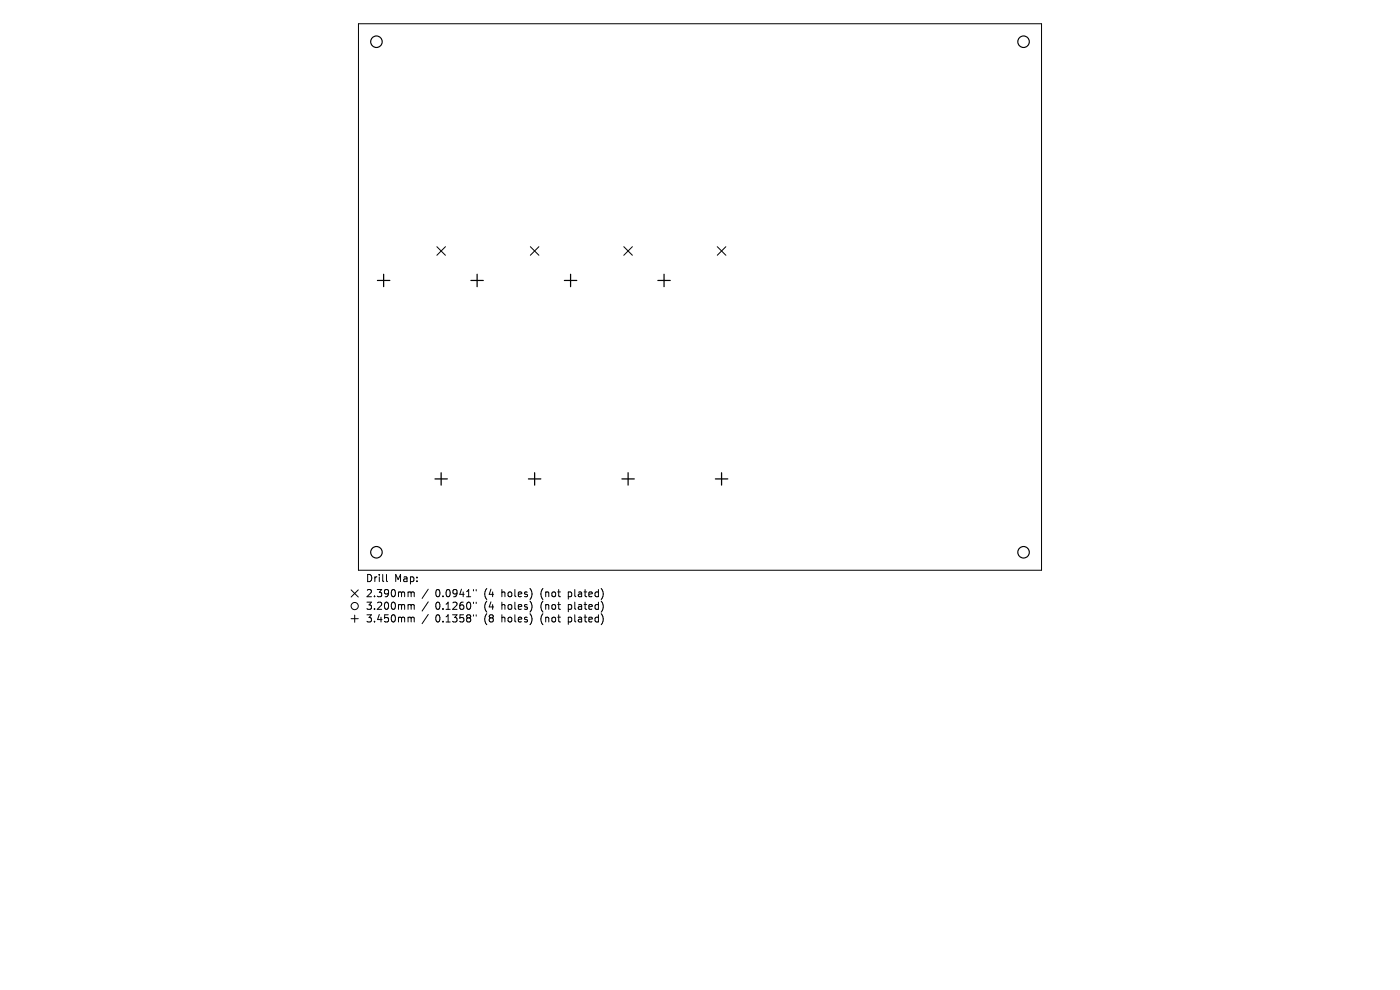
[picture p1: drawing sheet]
<svg xmlns="http://www.w3.org/2000/svg" width="297mm" height="210mm" viewBox="0 0 297 210" stroke-linecap="round" stroke-linejoin="round" font-family="sans-serif">
<defs><g id="words">
<g font-size="2.1">
<text x="77.5" y="123.7">Drill</text>
<text x="83.6" y="123.7">Map:</text>
<text x="77.5" y="126.9">2.390mm</text>
<text x="77.5" y="129.6">3.200mm</text>
<text x="92.4" y="126.9">0.0941&quot;</text>
<text x="92.4" y="129.6">0.1260&quot;</text>
<text x="102.8" y="126.9">(4</text>
<text x="102.8" y="129.6">(4</text>
<text x="106.6" y="126.9">holes)</text>
<text x="106.6" y="129.6">holes)</text>
<text x="115.1" y="126.9">(not</text>
<text x="115.1" y="129.6">(not</text>
<text x="121" y="126.9">plated)</text>
<text x="121" y="129.6">plated)</text>
<text x="77.5" y="132.2">3.450mm</text>
<text x="92.4" y="132.2">0.1358&quot;</text>
<text x="102.8" y="132.2">(8</text>
<text x="106.6" y="132.2">holes)</text>
<text x="115.1" y="132.2">(not</text>
<text x="121" y="132.2">plated)</text>
</g>
</g></defs>
<g fill="none" stroke="#000" stroke-width=".21">
<path d="M76 5h145v116h-145zM92.7 52.3l1.8 1.9M94.5 52.3l-1.8 1.9M112.5 52.3l1.8 1.9M114.3 52.3l-1.8 1.9M132.3 52.3l1.9 1.9M134.2 52.3l-1.9 1.9M152.2 52.3l1.8 1.9M154 52.3l-1.8 1.9M74.5 125.1l1.5 1.5M74.5 131.2h1.5M75.2 130.5v1.5"/>
<path d="M76 125.1l-1.5 1.5M82 121.9v1.3l.2 .2M86.8 125.6l.4 .2M86.8 128.2l.4 .3M86.8 130.9l.4 .2M87.2 125.8l.2-.2h.4l.1 1M87.2 125.8v.8M87.2 128.5v.8M87.2 131.1v.8M87.2 128.5l.2-.3 .4 .1 .1 1M87.2 131.1l.2-.2 .4 .1 .1 .9M90.9 125l-1.4 1.9"/>
<path d="M90.9 127.7l-1.4 1.9M90.9 130.3l-1.4 2M100.4 125.1v.2M100.4 127.7v.3M100.4 130.4v.3M101 125.1v.2M101 127.7v.3M101 130.4v.3"/>
<circle cx="75.2" cy="128.6" r=".76"/>
</g>
<g fill="none" stroke="#000" stroke-width=".24">
<circle cx="79.9" cy="8.9" r="1.22"/>
<circle cx="217.1" cy="8.9" r="1.22"/>
<circle cx="79.9" cy="117.2" r="1.22"/>
<circle cx="217.1" cy="117.2" r="1.22"/>
</g>
<g fill="none" stroke="#000" stroke-width=".26">
<path d="M80.1 59.5h2.6M81.4 58.2v2.6M99.9 59.5h2.6M101.2 58.2v2.6M119.7 59.5h2.7M121 58.2v2.6M139.6 59.5h2.6M140.9 58.2v2.6M92.3 101.6h2.6M93.6 100.3v2.6M112.1 101.6h2.6M113.4 100.3v2.6"/>
<path d="M131.9 101.6h2.7M133.2 100.3v2.6M151.8 101.6h2.6M153.1 100.3v2.6"/>
</g>
<use href="#words"/>
</svg>
